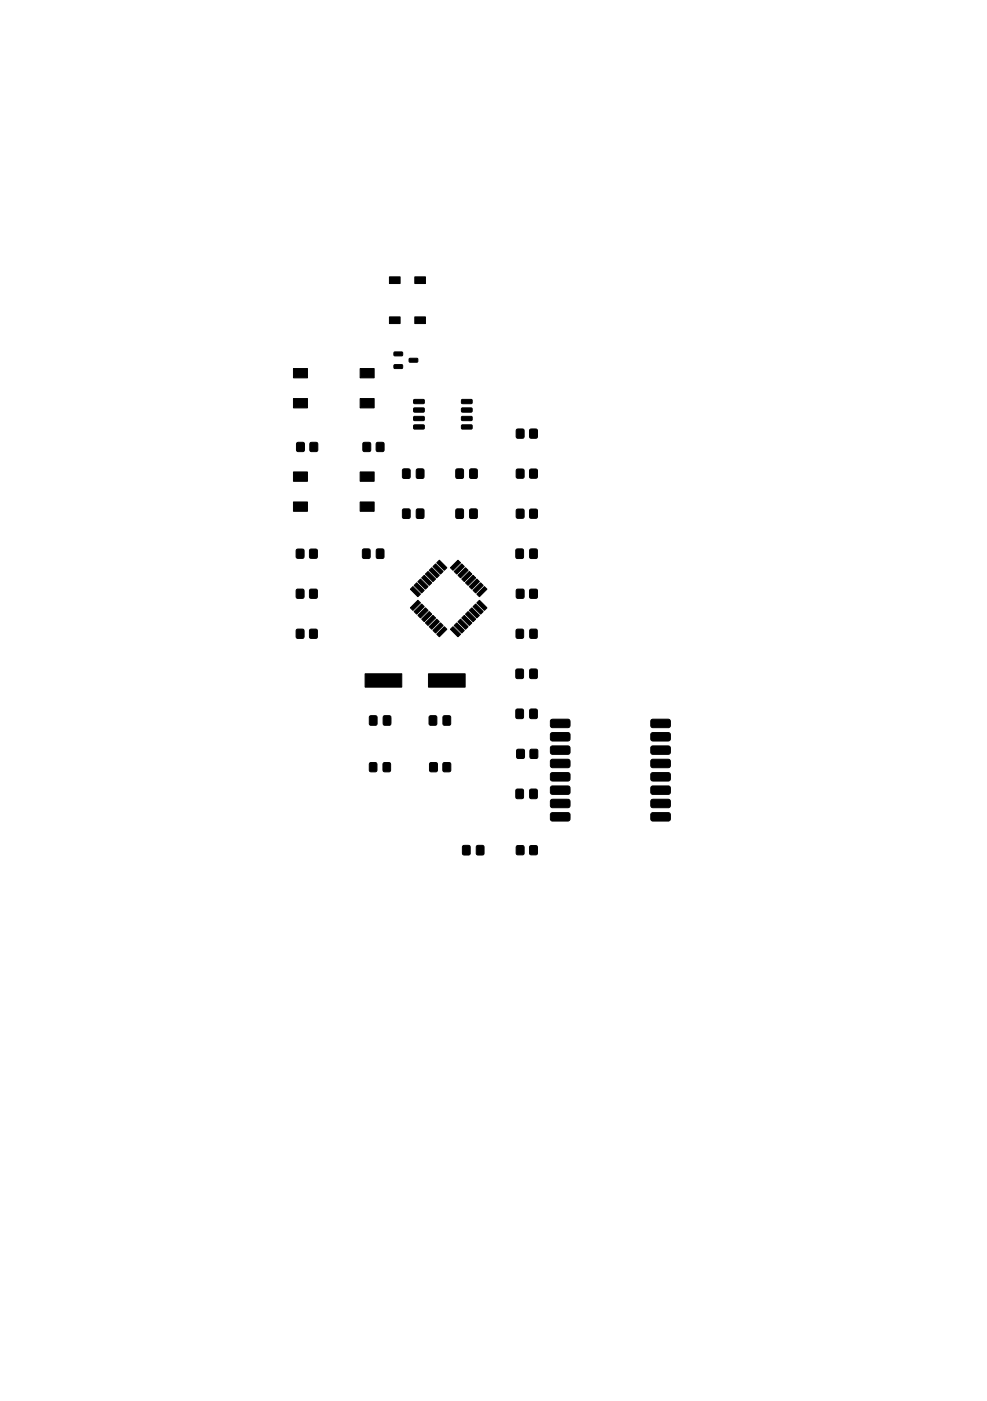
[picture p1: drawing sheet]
<svg xmlns="http://www.w3.org/2000/svg" width="148mm" height="210mm" viewBox="0 0 148 210" stroke-linecap="round" stroke-linejoin="round" font-family="sans-serif">
<g fill="#000" stroke="#000" stroke-width=".15">
<path d="M44 55.2h2.1v1.4h-2.1zM54 55.2h2.1v1.4h-2.1zM59.1 52.8h1.2l.1 .5-.2 .1-1-.1-.1-.1zM59.1 54.7h1.2l.1 .5-.2 .1-1-.1-.1-.1zM58.4 47.5h1.6v1h-1.6zM58.4 41.5h1.6v1h-1.6zM61.4 53.7h1.2l.1 .5-.2 .1h-1.1l-.1-.1zM62.2 47.5h1.6v1h-1.6zM62.2 41.5h1.6v1h-1.6zM44.5 66.4h1.1v1.2h-1.1zM44 70.7h2.1v1.4h-2.1zM44 75.2h2.1v1.4h-2.1z"/>
<path d="M44 59.7h2.1v1.4h-2.1zM46.5 66.4h1.1v1.2h-1.1zM54.5 66.4h1v1.2h-1zM54 70.7h2.1v1.4h-2.1zM54 75.2h2.1v1.4h-2.1zM54 59.7h2.1v1.4h-2.1zM56.5 66.4h1v1.2h-1zM60.4 70.3h1v1.4h-1zM60.4 76.3h1v1.4h-1zM62.1 59.9h1.4l.1 .5-.1 .1h-1.4l-.1-.1zM62.1 61.2l1.4-.1 .1 .6-.1 .1h-1.4l-.1-.2zM62.1 62.5l1.4-.1 .1 .6-.1 .1-1.4-.1-.1-.1z"/>
<path d="M62.1 63.7h1.4l.1 .5-.1 .1h-1.4l-.1-.1zM62.5 70.3h1v1.4h-1zM62.5 76.3h1v1.4h-1zM68.4 70.3h1v1.4h-1zM68.4 76.3h1v1.4h-1zM69.2 63.7h1.5l.1 .5-.2 .1h-1.3l-.1-.1zM69.2 62.5l1.5-.1 .1 .6-.2 .1-1.3-.1-.1-.1zM69.2 61.2l1.5-.1 .1 .6-.2 .1h-1.3l-.1-.2zM69.2 59.9h1.5l.1 .5-.2 .1h-1.3l-.1-.1zM70.5 70.3h1v1.4h-1zM70.5 76.3h1v1.4h-1zM77.5 76.4h1v1.2h-1z"/>
<path d="M77.5 64.4h1v1.2h-1zM77.5 70.4h1v1.2h-1zM79.5 76.4h1v1.2h-1zM79.5 64.4h1v1.2h-1zM79.5 70.4h1v1.2h-1zM44.5 88.4h1v1.2h-1zM44.5 94.4h1v1.2h-1zM44.5 82.4h1v1.2h-1zM46.5 88.4h1v1.2h-1zM46.5 94.4h1v1.2h-1zM46.5 82.4h1v1.2h-1zM54.4 82.3h1v1.4h-1z"/>
<path d="M56.5 82.3h1v1.4h-1zM61.5 91.1l1.2-1.1 .4 .4-1.2 1.1zM62.1 91.7l1.1-1.2 .4 .4-1.1 1.2zM62.7 92.2l1.1-1.1 .4 .4-1.1 1.1zM61.5 88.3l.4-.4 1.2 1.2-.4 .3zM63.2 92.8l1.2-1.1 .3 .4-1.1 1.1zM62.1 87.7l.4-.3 1.1 1.1-.4 .4zM63.8 93.4l1.1-1.2 .4 .4-1.1 1.2zM62.7 87.2l.4-.4 1.1 1.1-.4 .4zM64.4 93.9l1.1-1.1 .4 .4-1.2 1.1zM63.2 86.6l.4-.4 1.1 1.2-.3 .3zM64.9 94.5l1.2-1.1 .3 .4-1.1 1.1z"/>
<path d="M63.8 86.1l.4-.4 1.1 1.1-.4 .4zM65.5 95.1l1.1-1.2 .4 .4-1.1 1.2zM64.4 85.5l.3-.4 1.2 1.1-.4 .4zM64.9 84.9l.4-.4 1.1 1.2-.3 .4zM65.5 84.4l.4-.4 1.1 1.1-.4 .4zM68.7 84l.4 .4-1.2 1.1-.4-.4zM68.1 85.7l1.1-1.2 .4 .4-1.1 1.2zM67.9 93.9l1.2 1.2-.4 .4-1.2-1.2zM68.7 86.2l1.1-1.1 .4 .4-1.1 1.1zM68.5 93.4l1.1 1.1-.4 .4-1.1-1.1zM69.2 86.8l1.2-1.1 .4 .4-1.2 1.1zM69.1 92.8l1.1 1.1-.4 .4-1.1-1.1z"/>
<path d="M69.8 87.4l1.1-1.2 .4 .4-1.1 1.1zM69.2 92.6l.4-.4 1.2 1.2-.4 .4zM70.4 87.9l1.1-1.1 .4 .4-1.1 1.1zM69.8 92.1l.4-.4 1.1 1.1-.4 .4zM70.9 88.5l1.2-1.1 .4 .3-1.2 1.2zM70.4 91.5l.4-.4 1.1 1.1-.4 .4zM71.5 89.1l1.1-1.2 .4 .4-1.1 1.1zM70.9 90.9l.4-.4 1.2 1.2-.4 .4zM71.5 90.4l.4-.4 1.1 1.1-.4 .4zM77.4 82.3h1v1.4h-1zM77.4 94.4h1.1v1.2h-1.1zM77.5 88.4h1v1.2h-1z"/>
<path d="M79.5 88.4h1v1.2h-1zM79.5 82.3h1v1.4h-1zM79.5 94.4h1v1.2h-1zM54.7 101h5.5v2h-5.5zM55.4 107.3h1.1v1.4h-1.1zM55.4 114.4h1.1v1.2h-1.1zM57.5 114.4h1v1.2h-1zM57.5 107.3h1.1v1.4h-1.1zM64.2 101h5.6v2h-5.6zM64.4 107.3h1v1.4h-1zM64.5 114.4h1v1.2h-1zM66.5 114.4h1v1.2h-1z"/>
<path d="M66.5 107.3h1v1.4h-1zM77.4 100.3h1v1.4h-1zM77.4 118.3h1v1.4h-1zM77.4 106.3h1v1.4h-1zM77.5 112.4h1.1v1.2h-1.1zM79.5 100.3h1v1.4h-1zM79.5 118.3h1v1.4h-1zM79.5 106.3h1v1.4h-1zM79.5 112.4h1.1v1.2h-1.1zM82.7 107.9l2.5-.1 .3 .2v.8l-.3 .3h-2.4l-.3-.3v-.8zM82.6 109.9l.2-.1h2.4l.3 .2v.8l-.3 .3h-2.4l-.3-.3zM82.6 111.9l.2-.1h2.4l.3 .2v.8l-.3 .3h-2.4l-.3-.3z"/>
<path d="M82.6 113.9l.2-.1h2.4l.3 .2v.8l-.3 .3h-2.4l-.3-.3zM82.6 115.9l.2-.1h2.4l.3 .2v.8l-.3 .3h-2.4l-.3-.3zM82.7 117.9l2.5-.1 .3 .2v.8l-.3 .3h-2.4l-.3-.3v-.8zM97.7 117.9l2.6-.1 .2 .2v.8l-.3 .3h-2.4l-.2-.3v-.8zM97.7 115.9l2.6-.1 .2 .2v.8l-.3 .3h-2.4l-.2-.3v-.8zM97.6 113.9l.3-.1h2.4l.2 .2v.8l-.3 .3h-2.4l-.2-.3zM97.6 111.9l.3-.1h2.4l.2 .2v.8l-.3 .3h-2.4l-.2-.3zM97.6 109.9l.3-.1h2.4l.2 .2v.8l-.3 .3h-2.4l-.2-.3zM97.7 107.9l2.6-.1 .2 .2v.8l-.3 .3h-2.4l-.2-.3v-.8zM69.4 126.8h1v1.3h-1zM71.5 126.8h1v1.3h-1zM77.5 126.8h1v1.3h-1z"/>
<path d="M79.5 126.8h1v1.3h-1zM82.7 119.9l2.5-.1 .3 .2v.8l-.3 .3h-2.4l-.3-.3v-.8zM82.6 121.9l.2-.1h2.4l.3 .2v.8l-.3 .3h-2.4l-.3-.3zM97.6 121.9l.3-.1h2.4l.2 .2v.8l-.3 .3h-2.4l-.2-.3zM97.7 119.9l2.6-.1 .2 .2v.8l-.3 .3h-2.4l-.2-.3v-.8z"/>
</g>
</svg>
